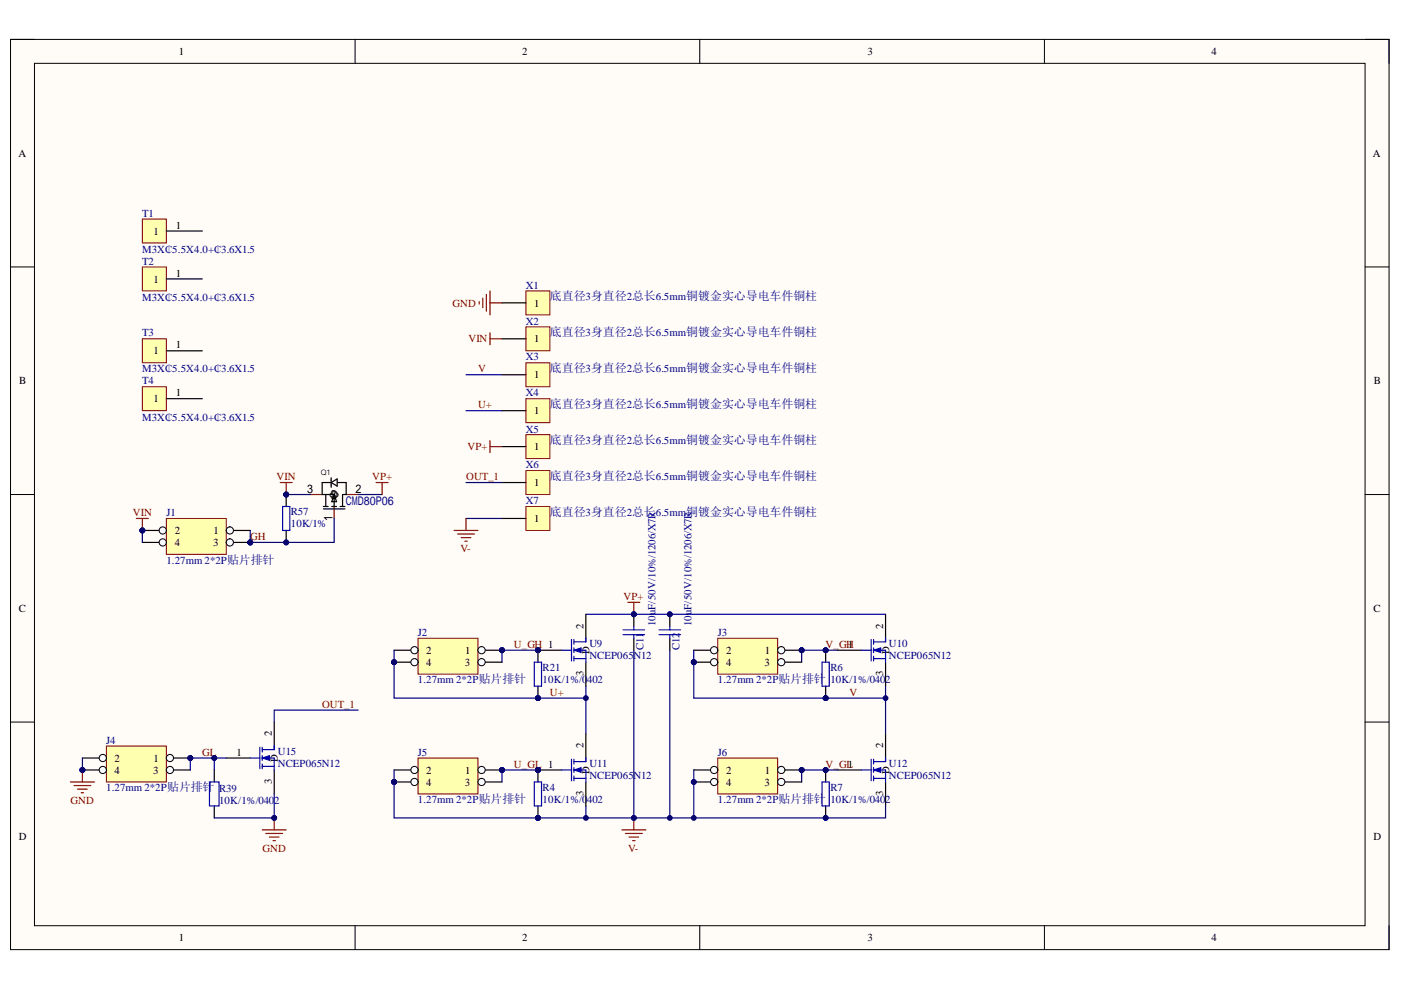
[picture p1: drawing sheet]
<svg xmlns="http://www.w3.org/2000/svg" width="297mm" height="210mm" viewBox="0 0 297 210" stroke-linecap="round" stroke-linejoin="round" font-family="sans-serif">
<defs><g id="words">
<g font-size="2.5" fill="#000080">
<text x="116.6" y="63.6">底直径3身直径2总长6.5mm铜镀金实心导电车件铜柱</text>
<text x="116.6" y="71.3">底直径3身直径2总长6.5mm铜镀金实心导电车件铜柱</text>
<text x="116.6" y="78.9">底直径3身直径2总长6.5mm铜镀金实心导电车件铜柱</text>
<text x="116.6" y="86.5">底直径3身直径2总长6.5mm铜镀金实心导电车件铜柱</text>
<text x="116.6" y="94.1">底直径3身直径2总长6.5mm铜镀金实心导电车件铜柱</text>
<text x="116.6" y="101.8">底直径3身直径2总长6.5mm铜镀金实心导电车件铜柱</text>
<text x="73.3" y="107">CMD80P06</text>
<text x="116.6" y="109.4">底直径3身直径2总长6.5mm铜镀金实心导电车件铜柱</text>
</g>
<g font-size="2.3">
<text x="37.9" y="11.7">1</text>
<text x="110.7" y="11.7">2</text>
<text x="183.9" y="11.7">3</text>
<text x="256.8" y="11.7">4</text>
<text x="3.9" y="33.3">A</text>
<text x="291.1" y="33.3">A</text>
<text x="32.6" y="49.8">1</text>
<text x="37.3" y="48.5">1</text>
<text x="32.6" y="59.9">1</text>
<text x="37.3" y="58.7">1</text>
<text x="113.3" y="65">1</text>
<text x="32.6" y="75.1">1</text>
<text x="37.3" y="73.9">1</text>
<text x="113.3" y="72.6">1</text>
<text x="4.1" y="81.5">B</text>
<text x="113.3" y="80.2">1</text>
<text x="291.3" y="81.5">B</text>
<text x="32.6" y="85.3">1</text>
<text x="37.3" y="84">1</text>
<text x="113.3" y="87.8">1</text>
<text x="113.3" y="95.5">1</text>
<text x="113.3" y="103.1">1</text>
<text x="37.1" y="113.3">2</text>
<text x="45.3" y="113.3">1</text>
<text x="113.3" y="110.7">1</text>
<text x="37.1" y="115.8">4</text>
<text x="45.2" y="115.8">3</text>
<text x="4" y="129.7">C</text>
<text x="291.2" y="129.7">C</text>
<text x="123.7" y="133.3" transform="rotate(-90 123.7 133.3)">2</text>
<text x="179.8" y="137.4">1</text>
<text x="187.2" y="133.3" transform="rotate(-90 187.2 133.3)">2</text>
<text x="90.4" y="138.6">2</text>
<text x="90.4" y="141.2">4</text>
<text x="98.6" y="141.2">3</text>
<text x="98.6" y="138.6">1</text>
<text x="123.7" y="143.4" transform="rotate(-90 123.7 143.4)">3</text>
<text x="125" y="138.6" transform="rotate(-90 125 138.6)">D</text>
<text x="154" y="138.6">2</text>
<text x="154" y="141.2">4</text>
<text x="162.1" y="141.2">3</text>
<text x="162.2" y="138.6">1</text>
<text x="187.2" y="143.4" transform="rotate(-90 187.2 143.4)">3</text>
<text x="188.6" y="138.6" transform="rotate(-90 188.6 138.6)">D</text>
<text x="24.3" y="161.5">2</text>
<text x="32.6" y="161.5">1</text>
<text x="50.2" y="160.3">1</text>
<text x="57.6" y="156.1" transform="rotate(-90 57.6 156.1)">2</text>
<text x="58.9" y="161.5" transform="rotate(-90 58.9 161.5)">D</text>
<text x="123.7" y="158.7" transform="rotate(-90 123.7 158.7)">2</text>
<text x="187.2" y="158.7" transform="rotate(-90 187.2 158.7)">2</text>
<text x="24.3" y="164.1">4</text>
<text x="32.5" y="164.1">3</text>
<text x="57.6" y="166.3" transform="rotate(-90 57.6 166.3)">3</text>
<text x="90.4" y="164.1">2</text>
<text x="90.4" y="166.6">4</text>
<text x="98.6" y="166.6">3</text>
<text x="98.6" y="164.1">1</text>
<text x="125" y="164.1" transform="rotate(-90 125 164.1)">D</text>
<text x="154" y="164.1">2</text>
<text x="154" y="166.6">4</text>
<text x="162.1" y="166.6">3</text>
<text x="162.2" y="164.1">1</text>
<text x="179.8" y="162.8">1</text>
<text x="188.6" y="164.1" transform="rotate(-90 188.6 164.1)">D</text>
<text x="123.7" y="168.8" transform="rotate(-90 123.7 168.8)">3</text>
<text x="187.2" y="168.8" transform="rotate(-90 187.2 168.8)">3</text>
<text x="4" y="178">D</text>
<text x="291.2" y="178">D</text>
<text x="37.9" y="199.6">1</text>
<text x="110.7" y="199.6">2</text>
<text x="183.9" y="199.6">3</text>
<text x="256.8" y="199.6">4</text>
</g>
<g font-size="2.3" fill="#000080">
<text x="30.1" y="46">T1</text>
<text x="30.1" y="53.6">M3X₵5.5X4.0+₵3.6X1.5</text>
<text x="30.1" y="56.1">T2</text>
<text x="30.1" y="63.7">M3X₵5.5X4.0+₵3.6X1.5</text>
<text x="111.5" y="61.2">X1</text>
<text x="30.1" y="71.3">T3</text>
<text x="111.5" y="68.8">X2</text>
<text x="111.5" y="76.4">X3</text>
<text x="30.1" y="78.9">M3X₵5.5X4.0+₵3.6X1.5</text>
<text x="30.1" y="81.5">T4</text>
<text x="30.1" y="89.2">M3X₵5.5X4.0+₵3.6X1.5</text>
<text x="111.5" y="84">X4</text>
<text x="111.5" y="91.7">X5</text>
<text x="111.5" y="99.3">X6</text>
<text x="111.5" y="106.9">X7</text>
<text x="35.3" y="109.5">J1</text>
<text x="61.7" y="109.2">R57</text>
<text x="61.7" y="111.7">10K/1%</text>
<text x="35.3" y="119.5">1.27mm 2*2P贴片排针</text>
<text x="88.6" y="134.8">J2</text>
<text x="125" y="137.1">U9</text>
<text x="136.5" y="137.9" transform="rotate(-90 136.5 137.9)">C11</text>
<text x="139" y="132.8" transform="rotate(-90 139 132.8)">10uF/50V/10%/1206/X7R</text>
<text x="144.1" y="137.9" transform="rotate(-90 144.1 137.9)">C12</text>
<text x="146.6" y="132.8" transform="rotate(-90 146.6 132.8)">10uF/50V/10%/1206/X7R</text>
<text x="152.2" y="134.8">J3</text>
<text x="188.5" y="137.1">U10</text>
<text x="115.1" y="142.2">R21</text>
<text x="125" y="139.6">NCEP065N12</text>
<text x="176" y="142.2">R6</text>
<text x="188.5" y="139.6">NCEP065N12</text>
<text x="88.6" y="144.9">1.27mm 2*2P贴片排针</text>
<text x="115.1" y="144.7">10K/1%/0</text>
<text x="124.5" y="144.7">402</text>
<text x="152.2" y="144.9">1.27mm 2*2P贴片排针</text>
<text x="176" y="144.7">10K/1%/0402</text>
<text x="22.5" y="157.7">J4</text>
<text x="58.9" y="160">U15</text>
<text x="88.6" y="160.3">J5</text>
<text x="152.2" y="160.3">J6</text>
<text x="22.5" y="167.8">1.27mm 2*2P贴片排针 R39</text>
<text x="58.9" y="162.5">NCEP065N12</text>
<text x="115.1" y="167.6">R4</text>
<text x="125" y="162.5">U11</text>
<text x="125" y="165.1">NCEP065N12</text>
<text x="176" y="167.6">R7</text>
<text x="188.5" y="162.5">U12</text>
<text x="188.5" y="165.1">NCEP065N12</text>
<text x="46.4" y="170.4">10K/1%/0402</text>
<text x="88.6" y="170.3">1.27mm 2*2P贴片排针</text>
<text x="115.1" y="170.2">10K/1%/0</text>
<text x="124.5" y="170.2">402</text>
<text x="152.2" y="170.3">1.27mm 2*2P贴片排针</text>
<text x="176" y="170.2">10K/1%/0402</text>
</g>
<g font-size="2.3" fill="#800000">
<text x="95.9" y="65">GND</text>
<text x="99.3" y="72.6">VIN</text>
<text x="101.3" y="78.9">V</text>
<text x="101.3" y="86.6">U+</text>
<text x="99.1" y="95.5">VP+</text>
<text x="58.6" y="101.9">VIN</text>
<text x="78.9" y="101.9">VP+</text>
<text x="98.8" y="101.9">OUT_1</text>
<text x="28.2" y="109.5">VIN</text>
<text x="53" y="114.5">GH</text>
<text x="97.6" y="117.1">V-</text>
<text x="132.2" y="127.2">VP+</text>
<text x="109" y="137.4">U_GH 1</text>
<text x="175" y="137.4">V_GH</text>
<text x="116.6" y="147.5">U+</text>
<text x="180.1" y="147.5">V</text>
<text x="68.3" y="150.1">OUT_1</text>
<text x="42.9" y="160.3">GL</text>
<text x="109" y="162.8">U_GL 1</text>
<text x="175" y="162.8">V_GL</text>
<text x="15" y="170.4">GND</text>
<text x="55.7" y="180.6">GND</text>
<text x="133.2" y="180.6">V-</text>
</g>
<text font-size="1.6" x="68" y="100.8">Q1</text>
</g></defs>
<path d="M2.2 8.4h292.3v192.9h-292.3z" fill-rule="evenodd" fill="#fffcf8"/>
<path d="M2.2 8.4h292.3v192.9h-292.3z" fill="none" stroke="#000" stroke-width=".21"/>
<path d="M7.3 13.4h282.1v182.9h-282.1z" fill-rule="evenodd" fill="#fffcf8"/>
<g fill="none" stroke="#000" stroke-width=".21">
<path d="M2.2 8.4h5.1M7.3 13.4h282.1v182.9h-282.1zM75.3 8.4v5M148.4 8.4v5M221.4 8.4v5M289.4 8.4h5.1v5M2.2 56.6h5.1M289.4 56.6h5.1M2.2 104.9h5.1M289.4 104.9h5.1M2.2 153.1h5.1M289.4 153.1h5.1"/>
<path d="M75.3 196.3v5M148.4 196.3v5M221.4 196.3v5M294.5 196.3v5"/>
</g>
<path d="M187.8 155.6v5.1M177.6 163.3h5.1M187.8 165.8v5.1" fill="none" stroke="#000" stroke-width=".25"/>
<path d="M182.7 163.3h2M184.7 161v4.5M185.2 161.5h2.6M185.2 163.3h2.6v2.5M185.2 165h2.6M185.2 161v1M185.2 162.7v1.1M185.2 164.5v1" fill="none" stroke="#00f" stroke-width=".25"/>
<path d="M185.2 163.3l1.5-.6v1.1z" fill="#00f"/>
<path d="M185.2 163.3l1.5-.6v1.1z" fill="none" stroke="#00f" stroke-width=".21"/>
<path d="M187.8 160.7v.8" fill="none" stroke="#00f" stroke-width=".25"/>
<path d="M106.4 163.3v2.5" fill="none" stroke="#000080" stroke-width=".25"/>
<circle cx="106.4" cy="163.3" r=".51" fill="#000080"/>
<circle cx="106.4" cy="163.3" r=".51" fill="none" stroke="#000080" stroke-width=".21"/>
<circle cx="114.1" cy="137.9" r=".51" fill="#000080"/>
<circle cx="114.1" cy="137.9" r=".51" fill="none" stroke="#000080" stroke-width=".21"/>
<path d="M114.1 137.9h5M124.2 130.2v5.1" fill="none" stroke="#000" stroke-width=".25"/>
<circle cx="114.1" cy="137.9" r=".51" fill="#000080"/>
<circle cx="114.1" cy="137.9" r=".51" fill="none" stroke="#000080" stroke-width=".21"/>
<path d="M124.2 140.4v5.1" fill="none" stroke="#000" stroke-width=".25"/>
<path d="M119.1 137.9h2.1M121.2 135.6v4.5M121.7 136.1h2.5M121.7 137.9h2.5v2.5M121.7 139.6h2.5M121.7 135.6v1M121.7 137.4v1M121.7 139.1v1" fill="none" stroke="#00f" stroke-width=".25"/>
<path d="M121.7 137.9l1.5-.5v1z" fill="#00f"/>
<path d="M121.7 137.9l1.5-.5v1z" fill="none" stroke="#00f" stroke-width=".21"/>
<path d="M124.2 135.3v.8M182.7 137.9h2M184.7 135.6v4.5M185.2 136.1h2.6M185.2 137.9h2.6v2.5M185.2 139.6h2.6M185.2 135.6v1M185.2 137.4v1M185.2 139.1v1" fill="none" stroke="#00f" stroke-width=".25"/>
<path d="M177.6 137.9h5.1M187.8 130.2v5.1M187.8 140.4v5.1" fill="none" stroke="#000" stroke-width=".25"/>
<path d="M185.2 137.9l1.5-.5v1z" fill="#00f"/>
<path d="M185.2 137.9l1.5-.5v1z" fill="none" stroke="#00f" stroke-width=".21"/>
<path d="M187.8 135.3v.8" fill="none" stroke="#00f" stroke-width=".25"/>
<path d="M124.2 130.2h63.6" fill="none" stroke="#000080" stroke-width=".25"/>
<circle cx="114.1" cy="163.3" r=".51" fill="#000080"/>
<circle cx="114.1" cy="163.3" r=".51" fill="none" stroke="#000080" stroke-width=".21"/>
<circle cx="114.1" cy="173.4" r=".51" fill="#000080"/>
<circle cx="114.1" cy="173.4" r=".51" fill="none" stroke="#000080" stroke-width=".21"/>
<path d="M114.1 163.3v2.5" fill="none" stroke="#000" stroke-width=".25"/>
<circle cx="114.1" cy="163.3" r=".51" fill="#000080"/>
<circle cx="114.1" cy="163.3" r=".51" fill="none" stroke="#000080" stroke-width=".21"/>
<path d="M114.1 170.9v2.5" fill="none" stroke="#000" stroke-width=".25"/>
<circle cx="114.1" cy="173.4" r=".51" fill="#000080"/>
<circle cx="114.1" cy="173.4" r=".51" fill="none" stroke="#000080" stroke-width=".21"/>
<path d="M113.3 165.8h1.5v5.1h-1.5z" fill="none" stroke="#00f" stroke-width=".25"/>
<circle cx="175.1" cy="163.3" r=".51" fill="#000080"/>
<circle cx="175.1" cy="163.3" r=".51" fill="none" stroke="#000080" stroke-width=".21"/>
<circle cx="175.1" cy="173.4" r=".51" fill="#000080"/>
<circle cx="175.1" cy="173.4" r=".51" fill="none" stroke="#000080" stroke-width=".21"/>
<path d="M175.1 163.3v2.5" fill="none" stroke="#000" stroke-width=".25"/>
<circle cx="175.1" cy="163.3" r=".51" fill="#000080"/>
<circle cx="175.1" cy="163.3" r=".51" fill="none" stroke="#000080" stroke-width=".21"/>
<path d="M175.1 170.9v2.5" fill="none" stroke="#000" stroke-width=".25"/>
<circle cx="175.1" cy="173.4" r=".51" fill="#000080"/>
<circle cx="175.1" cy="173.4" r=".51" fill="none" stroke="#000080" stroke-width=".21"/>
<path d="M174.3 165.8h1.5v5.1h-1.5z" fill="none" stroke="#00f" stroke-width=".25"/>
<path d="M177.6 163.3h-7.6v2.5" fill="none" stroke="#000080" stroke-width=".25"/>
<circle cx="170" cy="163.3" r=".51" fill="#000080"/>
<circle cx="170" cy="163.3" r=".51" fill="none" stroke="#000080" stroke-width=".21"/>
<path d="M106.4 137.9v2.5" fill="none" stroke="#000080" stroke-width=".25"/>
<circle cx="106.4" cy="137.9" r=".51" fill="#000080"/>
<circle cx="106.4" cy="137.9" r=".51" fill="none" stroke="#000080" stroke-width=".21"/>
<circle cx="114.1" cy="137.9" r=".51" fill="#000080"/>
<circle cx="114.1" cy="137.9" r=".51" fill="none" stroke="#000080" stroke-width=".21"/>
<circle cx="114.1" cy="148" r=".51" fill="#000080"/>
<circle cx="114.1" cy="148" r=".51" fill="none" stroke="#000080" stroke-width=".21"/>
<path d="M114.1 137.9v2.5" fill="none" stroke="#000" stroke-width=".25"/>
<circle cx="114.1" cy="137.9" r=".51" fill="#000080"/>
<circle cx="114.1" cy="137.9" r=".51" fill="none" stroke="#000080" stroke-width=".21"/>
<path d="M114.1 145.5v2.5" fill="none" stroke="#000" stroke-width=".25"/>
<circle cx="114.1" cy="148" r=".51" fill="#000080"/>
<circle cx="114.1" cy="148" r=".51" fill="none" stroke="#000080" stroke-width=".21"/>
<path d="M113.3 140.4h1.5v5.1h-1.5z" fill="none" stroke="#00f" stroke-width=".25"/>
<path d="M177.6 137.9h-7.6v2.5" fill="none" stroke="#000080" stroke-width=".25"/>
<circle cx="170" cy="137.9" r=".51" fill="#000080"/>
<circle cx="170" cy="137.9" r=".51" fill="none" stroke="#000080" stroke-width=".21"/>
<circle cx="175.1" cy="137.9" r=".51" fill="#000080"/>
<circle cx="175.1" cy="137.9" r=".51" fill="none" stroke="#000080" stroke-width=".21"/>
<circle cx="175.1" cy="148" r=".51" fill="#000080"/>
<circle cx="175.1" cy="148" r=".51" fill="none" stroke="#000080" stroke-width=".21"/>
<path d="M175.1 137.9v2.5" fill="none" stroke="#000" stroke-width=".25"/>
<circle cx="175.1" cy="137.9" r=".51" fill="#000080"/>
<circle cx="175.1" cy="137.9" r=".51" fill="none" stroke="#000080" stroke-width=".21"/>
<path d="M175.1 145.5v2.5" fill="none" stroke="#000" stroke-width=".25"/>
<circle cx="175.1" cy="148" r=".51" fill="#000080"/>
<circle cx="175.1" cy="148" r=".51" fill="none" stroke="#000080" stroke-width=".21"/>
<path d="M174.3 140.4h1.5v5.1h-1.5z" fill="none" stroke="#00f" stroke-width=".25"/>
<path d="M124.2 170.9v2.5" fill="none" stroke="#000080" stroke-width=".25"/>
<circle cx="124.2" cy="173.4" r=".51" fill="#000080"/>
<circle cx="124.2" cy="173.4" r=".51" fill="none" stroke="#000080" stroke-width=".21"/>
<path d="M175.1 148h12.7M187.8 145.5v10.1" fill="none" stroke="#000080" stroke-width=".25"/>
<circle cx="187.8" cy="148" r=".51" fill="#000080"/>
<circle cx="187.8" cy="148" r=".51" fill="none" stroke="#000080" stroke-width=".21"/>
<circle cx="175.1" cy="148" r=".51" fill="#000080"/>
<circle cx="175.1" cy="148" r=".51" fill="none" stroke="#000080" stroke-width=".21"/>
<circle cx="175.1" cy="137.9" r=".51" fill="#000080"/>
<circle cx="175.1" cy="137.9" r=".51" fill="none" stroke="#000080" stroke-width=".21"/>
<circle cx="175.1" cy="163.3" r=".51" fill="#000080"/>
<circle cx="175.1" cy="163.3" r=".51" fill="none" stroke="#000080" stroke-width=".21"/>
<circle cx="134.4" cy="130.2" r=".51" fill="#000080"/>
<circle cx="134.4" cy="130.2" r=".51" fill="none" stroke="#000080" stroke-width=".21"/>
<path d="M134.4 130.2v2.6M134.4 135.3v2.6" fill="none" stroke="#000" stroke-width=".25"/>
<circle cx="134.4" cy="130.2" r=".51" fill="#000080"/>
<circle cx="134.4" cy="130.2" r=".51" fill="none" stroke="#000080" stroke-width=".21"/>
<path d="M132.1 133.5h4.6M132.1 134.6h4.6M134.4 132.8v.7M134.4 134.6v.7" fill="none" stroke="#00f" stroke-width=".25"/>
<circle cx="142" cy="130.2" r=".51" fill="#000080"/>
<circle cx="142" cy="130.2" r=".51" fill="none" stroke="#000080" stroke-width=".21"/>
<path d="M142 130.2v2.6M142 135.3v2.6" fill="none" stroke="#000" stroke-width=".25"/>
<circle cx="142" cy="130.2" r=".51" fill="#000080"/>
<circle cx="142" cy="130.2" r=".51" fill="none" stroke="#000080" stroke-width=".21"/>
<path d="M139.7 133.5h4.6M139.7 134.6h4.6M142 132.8v.7M142 134.6v.7" fill="none" stroke="#00f" stroke-width=".25"/>
<path d="M134.4 137.9v35.5" fill="none" stroke="#000080" stroke-width=".25"/>
<circle cx="134.4" cy="173.4" r=".51" fill="#000080"/>
<circle cx="134.4" cy="173.4" r=".51" fill="none" stroke="#000080" stroke-width=".21"/>
<path d="M142 137.9v35.5" fill="none" stroke="#000080" stroke-width=".25"/>
<circle cx="142" cy="173.4" r=".51" fill="#000080"/>
<circle cx="142" cy="173.4" r=".51" fill="none" stroke="#000080" stroke-width=".21"/>
<path d="M58.1 153.1v5.1M45.4 163.3v2.5M45.4 170.9v2.5M48 160.7h5.1M58.1 163.3v5" fill="none" stroke="#000" stroke-width=".25"/>
<path d="M55.1 158.4v4.6M55.6 158.9h2.5M55.6 158.4v1M44.4 165.8h2v5.1h-2zM53.1 160.7h2M55.6 160.7h2.5v2.6M55.6 162.5h2.5M55.6 160.2v1M55.6 162v1" fill="none" stroke="#00f" stroke-width=".25"/>
<path d="M55.6 160.7l1.5-.5v1z" fill="#00f"/>
<path d="M55.6 160.7l1.5-.5v1z" fill="none" stroke="#00f" stroke-width=".21"/>
<path d="M58.1 158.2v.7" fill="none" stroke="#00f" stroke-width=".25"/>
<path d="M48 160.7h-2.6v2.6" fill="none" stroke="#000080" stroke-width=".25"/>
<circle cx="45.4" cy="160.7" r=".51" fill="#000080"/>
<circle cx="45.4" cy="160.7" r=".51" fill="none" stroke="#000080" stroke-width=".21"/>
<path d="M133.1 127.7h2.6M134.4 127.7v2.5" fill="none" stroke="#800000" stroke-width=".25"/>
<circle cx="134.4" cy="130.2" r=".51" fill="#000080"/>
<circle cx="134.4" cy="130.2" r=".51" fill="none" stroke="#000080" stroke-width=".21"/>
<circle cx="60.7" cy="115" r=".51" fill="#000080"/>
<circle cx="60.7" cy="115" r=".51" fill="none" stroke="#000080" stroke-width=".21"/>
<circle cx="60.7" cy="104.9" r=".51" fill="#000080"/>
<circle cx="60.7" cy="104.9" r=".51" fill="none" stroke="#000080" stroke-width=".21"/>
<path d="M60.7 112.5v2.5" fill="none" stroke="#000" stroke-width=".25"/>
<circle cx="60.7" cy="115" r=".51" fill="#000080"/>
<circle cx="60.7" cy="115" r=".51" fill="none" stroke="#000080" stroke-width=".21"/>
<path d="M60.7 104.9v2.5" fill="none" stroke="#000" stroke-width=".25"/>
<circle cx="60.7" cy="104.9" r=".51" fill="#000080"/>
<circle cx="60.7" cy="104.9" r=".51" fill="none" stroke="#000080" stroke-width=".21"/>
<path d="M59.9 107.4h1.5v5.1h-1.5z" fill="none" stroke="#00f" stroke-width=".25"/>
<path d="M58.1 168.3v5.1h-12.7" fill="none" stroke="#000080" stroke-width=".25"/>
<circle cx="58.1" cy="173.4" r=".51" fill="#000080"/>
<circle cx="58.1" cy="173.4" r=".51" fill="none" stroke="#000080" stroke-width=".21"/>
<path d="M75.9 150.6h-17.8v2.5" fill="none" stroke="#000080" stroke-width=".25"/>
<path d="M65.8 104.9h2.5M70.8 107.4v2.5M73.4 104.9h2.5" fill="none" stroke="#800" stroke-width=".25"/>
<path d="M68.6 107.9h4.5M68.6 107.4h1M69.1 104.9v2.5M70.1 102.3h-1.8v2.6h2.5M70.2 102.3l1.3-.8v1.6zM70.2 101.3v2M70.3 107.4h1.1M70.8 104.9v2.5M70.8 104.9l.6 1.5h-1.1zM71.6 102.3h1.8v2.6h-.8v2.5M72.1 107.4h1" fill="none" stroke="#000" stroke-width=".25"/>
<path d="M55.6 176h5.1M56.4 176.7h3.5M57.1 177.5h2.1M57.9 178.2h.5M58.1 173.4v2.6" fill="none" stroke="#800000" stroke-width=".25"/>
<circle cx="58.1" cy="173.4" r=".51" fill="#000080"/>
<circle cx="58.1" cy="173.4" r=".51" fill="none" stroke="#000080" stroke-width=".21"/>
<path d="M124.2 145.5v10.1" fill="none" stroke="#000080" stroke-width=".25"/>
<circle cx="114.1" cy="163.3" r=".51" fill="#000080"/>
<circle cx="114.1" cy="163.3" r=".51" fill="none" stroke="#000080" stroke-width=".21"/>
<path d="M124.2 155.6v5.1M114.1 163.3h5" fill="none" stroke="#000" stroke-width=".25"/>
<circle cx="114.1" cy="163.3" r=".51" fill="#000080"/>
<circle cx="114.1" cy="163.3" r=".51" fill="none" stroke="#000080" stroke-width=".21"/>
<path d="M124.2 165.8v5.1" fill="none" stroke="#000" stroke-width=".25"/>
<path d="M119.1 163.3h2.1M121.2 161v4.5M121.7 161.5h2.5M121.7 163.3h2.5v2.5M121.7 165h2.5M121.7 161v1M121.7 162.7v1.1M121.7 164.5v1" fill="none" stroke="#00f" stroke-width=".25"/>
<path d="M121.7 163.3l1.5-.6v1.1z" fill="#00f"/>
<path d="M121.7 163.3l1.5-.6v1.1z" fill="none" stroke="#00f" stroke-width=".21"/>
<path d="M124.2 160.7v.8" fill="none" stroke="#00f" stroke-width=".25"/>
<path d="M114.1 148h10.1" fill="none" stroke="#000080" stroke-width=".25"/>
<circle cx="114.1" cy="148" r=".51" fill="#000080"/>
<circle cx="114.1" cy="148" r=".51" fill="none" stroke="#000080" stroke-width=".21"/>
<circle cx="124.2" cy="148" r=".51" fill="#000080"/>
<circle cx="124.2" cy="148" r=".51" fill="none" stroke="#000080" stroke-width=".21"/>
<path d="M60.7 104.9h5.1M75.9 104.9h5.1" fill="none" stroke="#000080" stroke-width=".25"/>
<circle cx="60.7" cy="104.9" r=".51" fill="#000080"/>
<circle cx="60.7" cy="104.9" r=".51" fill="none" stroke="#000080" stroke-width=".21"/>
<path d="M79.7 102.3h2.6M81 102.3v2.6" fill="none" stroke="#800000" stroke-width=".25"/>
<path d="M111.5 61.7h5.1v5.1h-5.1z" fill-rule="evenodd" fill="#ffffb0"/>
<path d="M111.5 61.7h5.1v5.1h-5.1z" fill="none" stroke="#800000" stroke-width=".21"/>
<path d="M106.4 64.2h5.1" fill="none" stroke="#000" stroke-width=".25"/>
<path d="M111.5 69.3h5.1v5.1h-5.1z" fill-rule="evenodd" fill="#ffffb0"/>
<path d="M111.5 69.3h5.1v5.1h-5.1z" fill="none" stroke="#800000" stroke-width=".21"/>
<path d="M106.4 71.8h5.1" fill="none" stroke="#000" stroke-width=".25"/>
<path d="M111.5 76.9h5.1v5.1h-5.1z" fill-rule="evenodd" fill="#ffffb0"/>
<path d="M111.5 76.9h5.1v5.1h-5.1z" fill="none" stroke="#800000" stroke-width=".21"/>
<path d="M106.4 79.5h5.1" fill="none" stroke="#000" stroke-width=".25"/>
<path d="M111.5 84.5h5.1v5.1h-5.1z" fill-rule="evenodd" fill="#ffffb0"/>
<path d="M111.5 84.5h5.1v5.1h-5.1z" fill="none" stroke="#800000" stroke-width=".21"/>
<path d="M106.4 87.1h5.1" fill="none" stroke="#000" stroke-width=".25"/>
<path d="M111.5 92.2h5.1v5h-5.1z" fill-rule="evenodd" fill="#ffffb0"/>
<path d="M111.5 92.2h5.1v5h-5.1z" fill="none" stroke="#800000" stroke-width=".21"/>
<path d="M106.4 94.7h5.1" fill="none" stroke="#000" stroke-width=".25"/>
<path d="M111.5 99.8h5.1v5.1h-5.1z" fill-rule="evenodd" fill="#ffffb0"/>
<path d="M111.5 99.8h5.1v5.1h-5.1z" fill="none" stroke="#800000" stroke-width=".21"/>
<path d="M106.4 102.3h5.1" fill="none" stroke="#000" stroke-width=".25"/>
<path d="M101.6 64v.5M102.4 63.2v2M103.1 62.4v3.6M103.9 61.7v5.1M103.9 70.6v2.5M103.9 64.2h2.5M103.9 71.8h2.5M103.9 93.4v2.6M103.9 94.7h2.5" fill="none" stroke="#800000" stroke-width=".25"/>
<path d="M98.8 79.5h7.6M98.8 87.1h7.6M98.8 102.3h7.6" fill="none" stroke="#000080" stroke-width=".25"/>
<circle cx="106.4" cy="137.9" r=".51" fill="#000080"/>
<circle cx="106.4" cy="137.9" r=".51" fill="none" stroke="#000080" stroke-width=".21"/>
<circle cx="83.6" cy="140.4" r=".51" fill="#000080"/>
<circle cx="83.6" cy="140.4" r=".51" fill="none" stroke="#000080" stroke-width=".21"/>
<path d="M88.6 135.3h12.7v7.6h-12.7z" fill-rule="evenodd" fill="#ffffb0"/>
<path d="M88.6 135.3h12.7v7.6h-12.7z" fill="none" stroke="#800000" stroke-width=".21"/>
<path d="M101.3 137.9h5.1" fill="none" stroke="#000" stroke-width=".25"/>
<circle cx="102.1" cy="137.9" r=".76" fill="#f8fcff"/>
<circle cx="102.1" cy="137.9" r=".76" fill="none" stroke="#000" stroke-width=".21"/>
<circle cx="106.4" cy="137.9" r=".51" fill="#000080"/>
<circle cx="106.4" cy="137.9" r=".51" fill="none" stroke="#000080" stroke-width=".21"/>
<path d="M83.6 137.9h5" fill="none" stroke="#000" stroke-width=".25"/>
<circle cx="87.9" cy="137.9" r=".76" fill="#f8fcff"/>
<circle cx="87.9" cy="137.9" r=".76" fill="none" stroke="#000" stroke-width=".21"/>
<path d="M101.3 140.4h5.1" fill="none" stroke="#000" stroke-width=".25"/>
<circle cx="102.1" cy="140.4" r=".76" fill="#f8fcff"/>
<circle cx="102.1" cy="140.4" r=".76" fill="none" stroke="#000" stroke-width=".21"/>
<path d="M83.6 140.4h5" fill="none" stroke="#000" stroke-width=".25"/>
<circle cx="87.9" cy="140.4" r=".76" fill="#f8fcff"/>
<circle cx="87.9" cy="140.4" r=".76" fill="none" stroke="#000" stroke-width=".21"/>
<circle cx="83.6" cy="140.4" r=".51" fill="#000080"/>
<circle cx="83.6" cy="140.4" r=".51" fill="none" stroke="#000080" stroke-width=".21"/>
<circle cx="106.4" cy="163.3" r=".51" fill="#000080"/>
<circle cx="106.4" cy="163.3" r=".51" fill="none" stroke="#000080" stroke-width=".21"/>
<circle cx="83.6" cy="165.8" r=".51" fill="#000080"/>
<circle cx="83.6" cy="165.8" r=".51" fill="none" stroke="#000080" stroke-width=".21"/>
<path d="M88.6 160.7h12.7v7.6h-12.7z" fill-rule="evenodd" fill="#ffffb0"/>
<path d="M88.6 160.7h12.7v7.6h-12.7z" fill="none" stroke="#800000" stroke-width=".21"/>
<path d="M101.3 163.3h5.1" fill="none" stroke="#000" stroke-width=".25"/>
<circle cx="102.1" cy="163.3" r=".76" fill="#f8fcff"/>
<circle cx="102.1" cy="163.3" r=".76" fill="none" stroke="#000" stroke-width=".21"/>
<circle cx="106.4" cy="163.3" r=".51" fill="#000080"/>
<circle cx="106.4" cy="163.3" r=".51" fill="none" stroke="#000080" stroke-width=".21"/>
<path d="M83.6 163.3h5" fill="none" stroke="#000" stroke-width=".25"/>
<circle cx="87.9" cy="163.3" r=".76" fill="#f8fcff"/>
<circle cx="87.9" cy="163.3" r=".76" fill="none" stroke="#000" stroke-width=".21"/>
<path d="M101.3 165.8h5.1" fill="none" stroke="#000" stroke-width=".25"/>
<circle cx="102.1" cy="165.8" r=".76" fill="#f8fcff"/>
<circle cx="102.1" cy="165.8" r=".76" fill="none" stroke="#000" stroke-width=".21"/>
<path d="M83.6 165.8h5" fill="none" stroke="#000" stroke-width=".25"/>
<circle cx="87.9" cy="165.8" r=".76" fill="#f8fcff"/>
<circle cx="87.9" cy="165.8" r=".76" fill="none" stroke="#000" stroke-width=".21"/>
<circle cx="83.6" cy="165.8" r=".51" fill="#000080"/>
<circle cx="83.6" cy="165.8" r=".51" fill="none" stroke="#000080" stroke-width=".21"/>
<circle cx="170" cy="137.9" r=".51" fill="#000080"/>
<circle cx="170" cy="137.9" r=".51" fill="none" stroke="#000080" stroke-width=".21"/>
<circle cx="147.1" cy="140.4" r=".51" fill="#000080"/>
<circle cx="147.1" cy="140.4" r=".51" fill="none" stroke="#000080" stroke-width=".21"/>
<path d="M152.2 135.3h12.7v7.6h-12.7z" fill-rule="evenodd" fill="#ffffb0"/>
<path d="M152.2 135.3h12.7v7.6h-12.7z" fill="none" stroke="#800000" stroke-width=".21"/>
<path d="M164.9 137.9h5.1" fill="none" stroke="#000" stroke-width=".25"/>
<circle cx="165.6" cy="137.9" r=".76" fill="#f8fcff"/>
<circle cx="165.6" cy="137.9" r=".76" fill="none" stroke="#000" stroke-width=".21"/>
<circle cx="170" cy="137.9" r=".51" fill="#000080"/>
<circle cx="170" cy="137.9" r=".51" fill="none" stroke="#000080" stroke-width=".21"/>
<path d="M147.1 137.9h5.1" fill="none" stroke="#000" stroke-width=".25"/>
<circle cx="151.4" cy="137.9" r=".76" fill="#f8fcff"/>
<circle cx="151.4" cy="137.9" r=".76" fill="none" stroke="#000" stroke-width=".21"/>
<path d="M164.9 140.4h5.1" fill="none" stroke="#000" stroke-width=".25"/>
<circle cx="165.6" cy="140.4" r=".76" fill="#f8fcff"/>
<circle cx="165.6" cy="140.4" r=".76" fill="none" stroke="#000" stroke-width=".21"/>
<path d="M147.1 140.4h5.1" fill="none" stroke="#000" stroke-width=".25"/>
<circle cx="151.4" cy="140.4" r=".76" fill="#f8fcff"/>
<circle cx="151.4" cy="140.4" r=".76" fill="none" stroke="#000" stroke-width=".21"/>
<circle cx="147.1" cy="140.4" r=".51" fill="#000080"/>
<circle cx="147.1" cy="140.4" r=".51" fill="none" stroke="#000080" stroke-width=".21"/>
<circle cx="170" cy="163.3" r=".51" fill="#000080"/>
<circle cx="170" cy="163.3" r=".51" fill="none" stroke="#000080" stroke-width=".21"/>
<circle cx="147.1" cy="165.8" r=".51" fill="#000080"/>
<circle cx="147.1" cy="165.8" r=".51" fill="none" stroke="#000080" stroke-width=".21"/>
<path d="M152.2 160.7h12.7v7.6h-12.7z" fill-rule="evenodd" fill="#ffffb0"/>
<path d="M152.2 160.7h12.7v7.6h-12.7z" fill="none" stroke="#800000" stroke-width=".21"/>
<path d="M164.9 163.3h5.1" fill="none" stroke="#000" stroke-width=".25"/>
<circle cx="165.6" cy="163.3" r=".76" fill="#f8fcff"/>
<circle cx="165.6" cy="163.3" r=".76" fill="none" stroke="#000" stroke-width=".21"/>
<circle cx="170" cy="163.3" r=".51" fill="#000080"/>
<circle cx="170" cy="163.3" r=".51" fill="none" stroke="#000080" stroke-width=".21"/>
<path d="M147.1 163.3h5.1" fill="none" stroke="#000" stroke-width=".25"/>
<circle cx="151.4" cy="163.3" r=".76" fill="#f8fcff"/>
<circle cx="151.4" cy="163.3" r=".76" fill="none" stroke="#000" stroke-width=".21"/>
<path d="M164.9 165.8h5.1" fill="none" stroke="#000" stroke-width=".25"/>
<circle cx="165.6" cy="165.8" r=".76" fill="#f8fcff"/>
<circle cx="165.6" cy="165.8" r=".76" fill="none" stroke="#000" stroke-width=".21"/>
<path d="M147.1 165.8h5.1" fill="none" stroke="#000" stroke-width=".25"/>
<circle cx="151.4" cy="165.8" r=".76" fill="#f8fcff"/>
<circle cx="151.4" cy="165.8" r=".76" fill="none" stroke="#000" stroke-width=".21"/>
<circle cx="147.1" cy="165.8" r=".51" fill="#000080"/>
<circle cx="147.1" cy="165.8" r=".51" fill="none" stroke="#000080" stroke-width=".21"/>
<circle cx="30.2" cy="112.5" r=".51" fill="#000080"/>
<circle cx="30.2" cy="112.5" r=".51" fill="none" stroke="#000080" stroke-width=".21"/>
<circle cx="53.1" cy="115" r=".51" fill="#000080"/>
<circle cx="53.1" cy="115" r=".51" fill="none" stroke="#000080" stroke-width=".21"/>
<path d="M35.3 109.9h12.7v7.6h-12.7z" fill-rule="evenodd" fill="#ffffb0"/>
<path d="M35.3 109.9h12.7v7.6h-12.7z" fill="none" stroke="#800000" stroke-width=".21"/>
<path d="M48 112.5h5.1" fill="none" stroke="#000" stroke-width=".25"/>
<circle cx="48.7" cy="112.5" r=".76" fill="#f8fcff"/>
<circle cx="48.7" cy="112.5" r=".76" fill="none" stroke="#000" stroke-width=".21"/>
<path d="M30.2 112.5h5.1" fill="none" stroke="#000" stroke-width=".25"/>
<circle cx="34.5" cy="112.5" r=".76" fill="#f8fcff"/>
<circle cx="34.5" cy="112.5" r=".76" fill="none" stroke="#000" stroke-width=".21"/>
<circle cx="30.2" cy="112.5" r=".51" fill="#000080"/>
<circle cx="30.2" cy="112.5" r=".51" fill="none" stroke="#000080" stroke-width=".21"/>
<path d="M48 115h5.1" fill="none" stroke="#000" stroke-width=".25"/>
<circle cx="48.7" cy="115" r=".76" fill="#f8fcff"/>
<circle cx="48.7" cy="115" r=".76" fill="none" stroke="#000" stroke-width=".21"/>
<circle cx="53.1" cy="115" r=".51" fill="#000080"/>
<circle cx="53.1" cy="115" r=".51" fill="none" stroke="#000080" stroke-width=".21"/>
<path d="M30.2 115h5.1" fill="none" stroke="#000" stroke-width=".25"/>
<circle cx="34.5" cy="115" r=".76" fill="#f8fcff"/>
<circle cx="34.5" cy="115" r=".76" fill="none" stroke="#000" stroke-width=".21"/>
<path d="M59.4 102.3h2.6M60.7 102.3v2.6" fill="none" stroke="#800000" stroke-width=".25"/>
<circle cx="60.7" cy="104.9" r=".51" fill="#000080"/>
<circle cx="60.7" cy="104.9" r=".51" fill="none" stroke="#000080" stroke-width=".21"/>
<path d="M70.8 109.9v5.1h-17.7" fill="none" stroke="#000080" stroke-width=".25"/>
<circle cx="53.1" cy="115" r=".51" fill="#000080"/>
<circle cx="53.1" cy="115" r=".51" fill="none" stroke="#000080" stroke-width=".21"/>
<circle cx="53.1" cy="115" r=".51" fill="#000080"/>
<circle cx="53.1" cy="115" r=".51" fill="none" stroke="#000080" stroke-width=".21"/>
<circle cx="40.3" cy="160.7" r=".51" fill="#000080"/>
<circle cx="40.3" cy="160.7" r=".51" fill="none" stroke="#000080" stroke-width=".21"/>
<circle cx="17.5" cy="163.3" r=".51" fill="#000080"/>
<circle cx="17.5" cy="163.3" r=".51" fill="none" stroke="#000080" stroke-width=".21"/>
<path d="M22.6 158.2h12.7v7.6h-12.7z" fill-rule="evenodd" fill="#ffffb0"/>
<path d="M22.6 158.2h12.7v7.6h-12.7z" fill="none" stroke="#800000" stroke-width=".21"/>
<path d="M35.3 160.7h5" fill="none" stroke="#000" stroke-width=".25"/>
<circle cx="36" cy="160.7" r=".76" fill="#f8fcff"/>
<circle cx="36" cy="160.7" r=".76" fill="none" stroke="#000" stroke-width=".21"/>
<circle cx="40.3" cy="160.7" r=".51" fill="#000080"/>
<circle cx="40.3" cy="160.7" r=".51" fill="none" stroke="#000080" stroke-width=".21"/>
<path d="M17.5 160.7h5.1" fill="none" stroke="#000" stroke-width=".25"/>
<circle cx="21.8" cy="160.7" r=".76" fill="#f8fcff"/>
<circle cx="21.8" cy="160.7" r=".76" fill="none" stroke="#000" stroke-width=".21"/>
<path d="M35.3 163.3h5" fill="none" stroke="#000" stroke-width=".25"/>
<circle cx="36" cy="163.3" r=".76" fill="#f8fcff"/>
<circle cx="36" cy="163.3" r=".76" fill="none" stroke="#000" stroke-width=".21"/>
<path d="M17.5 163.3h5.1" fill="none" stroke="#000" stroke-width=".25"/>
<circle cx="21.8" cy="163.3" r=".76" fill="#f8fcff"/>
<circle cx="21.8" cy="163.3" r=".76" fill="none" stroke="#000" stroke-width=".21"/>
<circle cx="17.5" cy="163.3" r=".51" fill="#000080"/>
<circle cx="17.5" cy="163.3" r=".51" fill="none" stroke="#000080" stroke-width=".21"/>
<path d="M45.4 160.7h-5.1v2.6" fill="none" stroke="#000080" stroke-width=".25"/>
<circle cx="40.3" cy="160.7" r=".51" fill="#000080"/>
<circle cx="40.3" cy="160.7" r=".51" fill="none" stroke="#000080" stroke-width=".21"/>
<circle cx="45.4" cy="160.7" r=".51" fill="#000080"/>
<circle cx="45.4" cy="160.7" r=".51" fill="none" stroke="#000080" stroke-width=".21"/>
<path d="M17.5 160.7v2.6" fill="none" stroke="#000080" stroke-width=".25"/>
<circle cx="17.5" cy="163.3" r=".51" fill="#000080"/>
<circle cx="17.5" cy="163.3" r=".51" fill="none" stroke="#000080" stroke-width=".21"/>
<path d="M14.9 165.8h5.1M15.7 166.6h3.6M16.5 167.3h2M17.2 168.1h.5M17.5 163.3v2.5" fill="none" stroke="#800000" stroke-width=".25"/>
<circle cx="17.5" cy="163.3" r=".51" fill="#000080"/>
<circle cx="17.5" cy="163.3" r=".51" fill="none" stroke="#000080" stroke-width=".21"/>
<path d="M53.1 112.5v2.5" fill="none" stroke="#000080" stroke-width=".25"/>
<circle cx="53.1" cy="115" r=".51" fill="#000080"/>
<circle cx="53.1" cy="115" r=".51" fill="none" stroke="#000080" stroke-width=".21"/>
<path d="M30.2 112.5v2.5" fill="none" stroke="#000080" stroke-width=".25"/>
<circle cx="30.2" cy="112.5" r=".51" fill="#000080"/>
<circle cx="30.2" cy="112.5" r=".51" fill="none" stroke="#000080" stroke-width=".21"/>
<path d="M28.9 109.9h2.6M30.2 109.9v2.6" fill="none" stroke="#800000" stroke-width=".25"/>
<circle cx="30.2" cy="112.5" r=".51" fill="#000080"/>
<circle cx="30.2" cy="112.5" r=".51" fill="none" stroke="#000080" stroke-width=".21"/>
<path d="M106.4 137.9h7.7" fill="none" stroke="#000080" stroke-width=".25"/>
<circle cx="114.1" cy="137.9" r=".51" fill="#000080"/>
<circle cx="114.1" cy="137.9" r=".51" fill="none" stroke="#000080" stroke-width=".21"/>
<circle cx="106.4" cy="137.9" r=".51" fill="#000080"/>
<circle cx="106.4" cy="137.9" r=".51" fill="none" stroke="#000080" stroke-width=".21"/>
<path d="M83.6 137.9v2.5" fill="none" stroke="#000080" stroke-width=".25"/>
<circle cx="83.6" cy="140.4" r=".51" fill="#000080"/>
<circle cx="83.6" cy="140.4" r=".51" fill="none" stroke="#000080" stroke-width=".21"/>
<path d="M83.6 140.4v7.6h30.5" fill="none" stroke="#000080" stroke-width=".25"/>
<circle cx="83.6" cy="140.4" r=".51" fill="#000080"/>
<circle cx="83.6" cy="140.4" r=".51" fill="none" stroke="#000080" stroke-width=".21"/>
<circle cx="114.1" cy="148" r=".51" fill="#000080"/>
<circle cx="114.1" cy="148" r=".51" fill="none" stroke="#000080" stroke-width=".21"/>
<path d="M106.4 163.3h7.7" fill="none" stroke="#000080" stroke-width=".25"/>
<circle cx="114.1" cy="163.3" r=".51" fill="#000080"/>
<circle cx="114.1" cy="163.3" r=".51" fill="none" stroke="#000080" stroke-width=".21"/>
<circle cx="106.4" cy="163.3" r=".51" fill="#000080"/>
<circle cx="106.4" cy="163.3" r=".51" fill="none" stroke="#000080" stroke-width=".21"/>
<path d="M83.6 165.8v7.6h30.5" fill="none" stroke="#000080" stroke-width=".25"/>
<circle cx="114.1" cy="173.4" r=".51" fill="#000080"/>
<circle cx="114.1" cy="173.4" r=".51" fill="none" stroke="#000080" stroke-width=".21"/>
<circle cx="83.6" cy="165.8" r=".51" fill="#000080"/>
<circle cx="83.6" cy="165.8" r=".51" fill="none" stroke="#000080" stroke-width=".21"/>
<path d="M83.6 163.3v2.5" fill="none" stroke="#000080" stroke-width=".25"/>
<circle cx="83.6" cy="165.8" r=".51" fill="#000080"/>
<circle cx="83.6" cy="165.8" r=".51" fill="none" stroke="#000080" stroke-width=".21"/>
<path d="M187.8 170.9v2.5h-73.7" fill="none" stroke="#000080" stroke-width=".25"/>
<circle cx="114.1" cy="173.4" r=".51" fill="#000080"/>
<circle cx="114.1" cy="173.4" r=".51" fill="none" stroke="#000080" stroke-width=".21"/>
<path d="M147.1 163.3v10.1" fill="none" stroke="#000080" stroke-width=".25"/>
<circle cx="147.1" cy="173.4" r=".51" fill="#000080"/>
<circle cx="147.1" cy="173.4" r=".51" fill="none" stroke="#000080" stroke-width=".21"/>
<path d="M147.1 137.9v2.5" fill="none" stroke="#000080" stroke-width=".25"/>
<circle cx="147.1" cy="140.4" r=".51" fill="#000080"/>
<circle cx="147.1" cy="140.4" r=".51" fill="none" stroke="#000080" stroke-width=".21"/>
<path d="M147.1 140.4v7.6h28" fill="none" stroke="#000080" stroke-width=".25"/>
<circle cx="175.1" cy="148" r=".51" fill="#000080"/>
<circle cx="175.1" cy="148" r=".51" fill="none" stroke="#000080" stroke-width=".21"/>
<circle cx="147.1" cy="140.4" r=".51" fill="#000080"/>
<circle cx="147.1" cy="140.4" r=".51" fill="none" stroke="#000080" stroke-width=".21"/>
<path d="M111.5 107.4h5.1v5.1h-5.1z" fill-rule="evenodd" fill="#ffffb0"/>
<path d="M111.5 107.4h5.1v5.1h-5.1z" fill="none" stroke="#800000" stroke-width=".21"/>
<path d="M106.4 109.9h5.1" fill="none" stroke="#000" stroke-width=".25"/>
<path d="M98.8 109.9h7.6" fill="none" stroke="#000080" stroke-width=".25"/>
<path d="M131.8 176h5.1M132.6 176.7h3.6M133.4 177.5h2M134.1 178.2h.5M134.4 173.4v2.6" fill="none" stroke="#800000" stroke-width=".25"/>
<circle cx="134.4" cy="173.4" r=".51" fill="#000080"/>
<circle cx="134.4" cy="173.4" r=".51" fill="none" stroke="#000080" stroke-width=".21"/>
<path d="M96.3 112.5h5M97 113.2h3.6M97.8 114h2M98.6 114.8h.5M98.8 109.9v2.6" fill="none" stroke="#800000" stroke-width=".25"/>
<path d="M30.2 46.4h5.1v5.1h-5.1z" fill-rule="evenodd" fill="#ffffb0"/>
<path d="M30.2 46.4h5.1v5.1h-5.1z" fill="none" stroke="#800000" stroke-width=".21"/>
<path d="M35.3 49h7.6" fill="none" stroke="#000" stroke-width=".25"/>
<path d="M30.2 56.6h5.1v5.1h-5.1z" fill-rule="evenodd" fill="#ffffb0"/>
<path d="M30.2 56.6h5.1v5.1h-5.1z" fill="none" stroke="#800000" stroke-width=".21"/>
<path d="M35.3 59.1h7.6" fill="none" stroke="#000" stroke-width=".25"/>
<path d="M30.2 71.8h5.1v5.1h-5.1z" fill-rule="evenodd" fill="#ffffb0"/>
<path d="M30.2 71.8h5.1v5.1h-5.1z" fill="none" stroke="#800000" stroke-width=".21"/>
<path d="M35.3 74.4h7.6" fill="none" stroke="#000" stroke-width=".25"/>
<path d="M30.2 82h5.1v5.1h-5.1z" fill-rule="evenodd" fill="#ffffb0"/>
<path d="M30.2 82h5.1v5.1h-5.1z" fill="none" stroke="#800000" stroke-width=".21"/>
<path d="M35.3 84.5h7.6" fill="none" stroke="#000" stroke-width=".25"/>
<use href="#words"/>
</svg>
